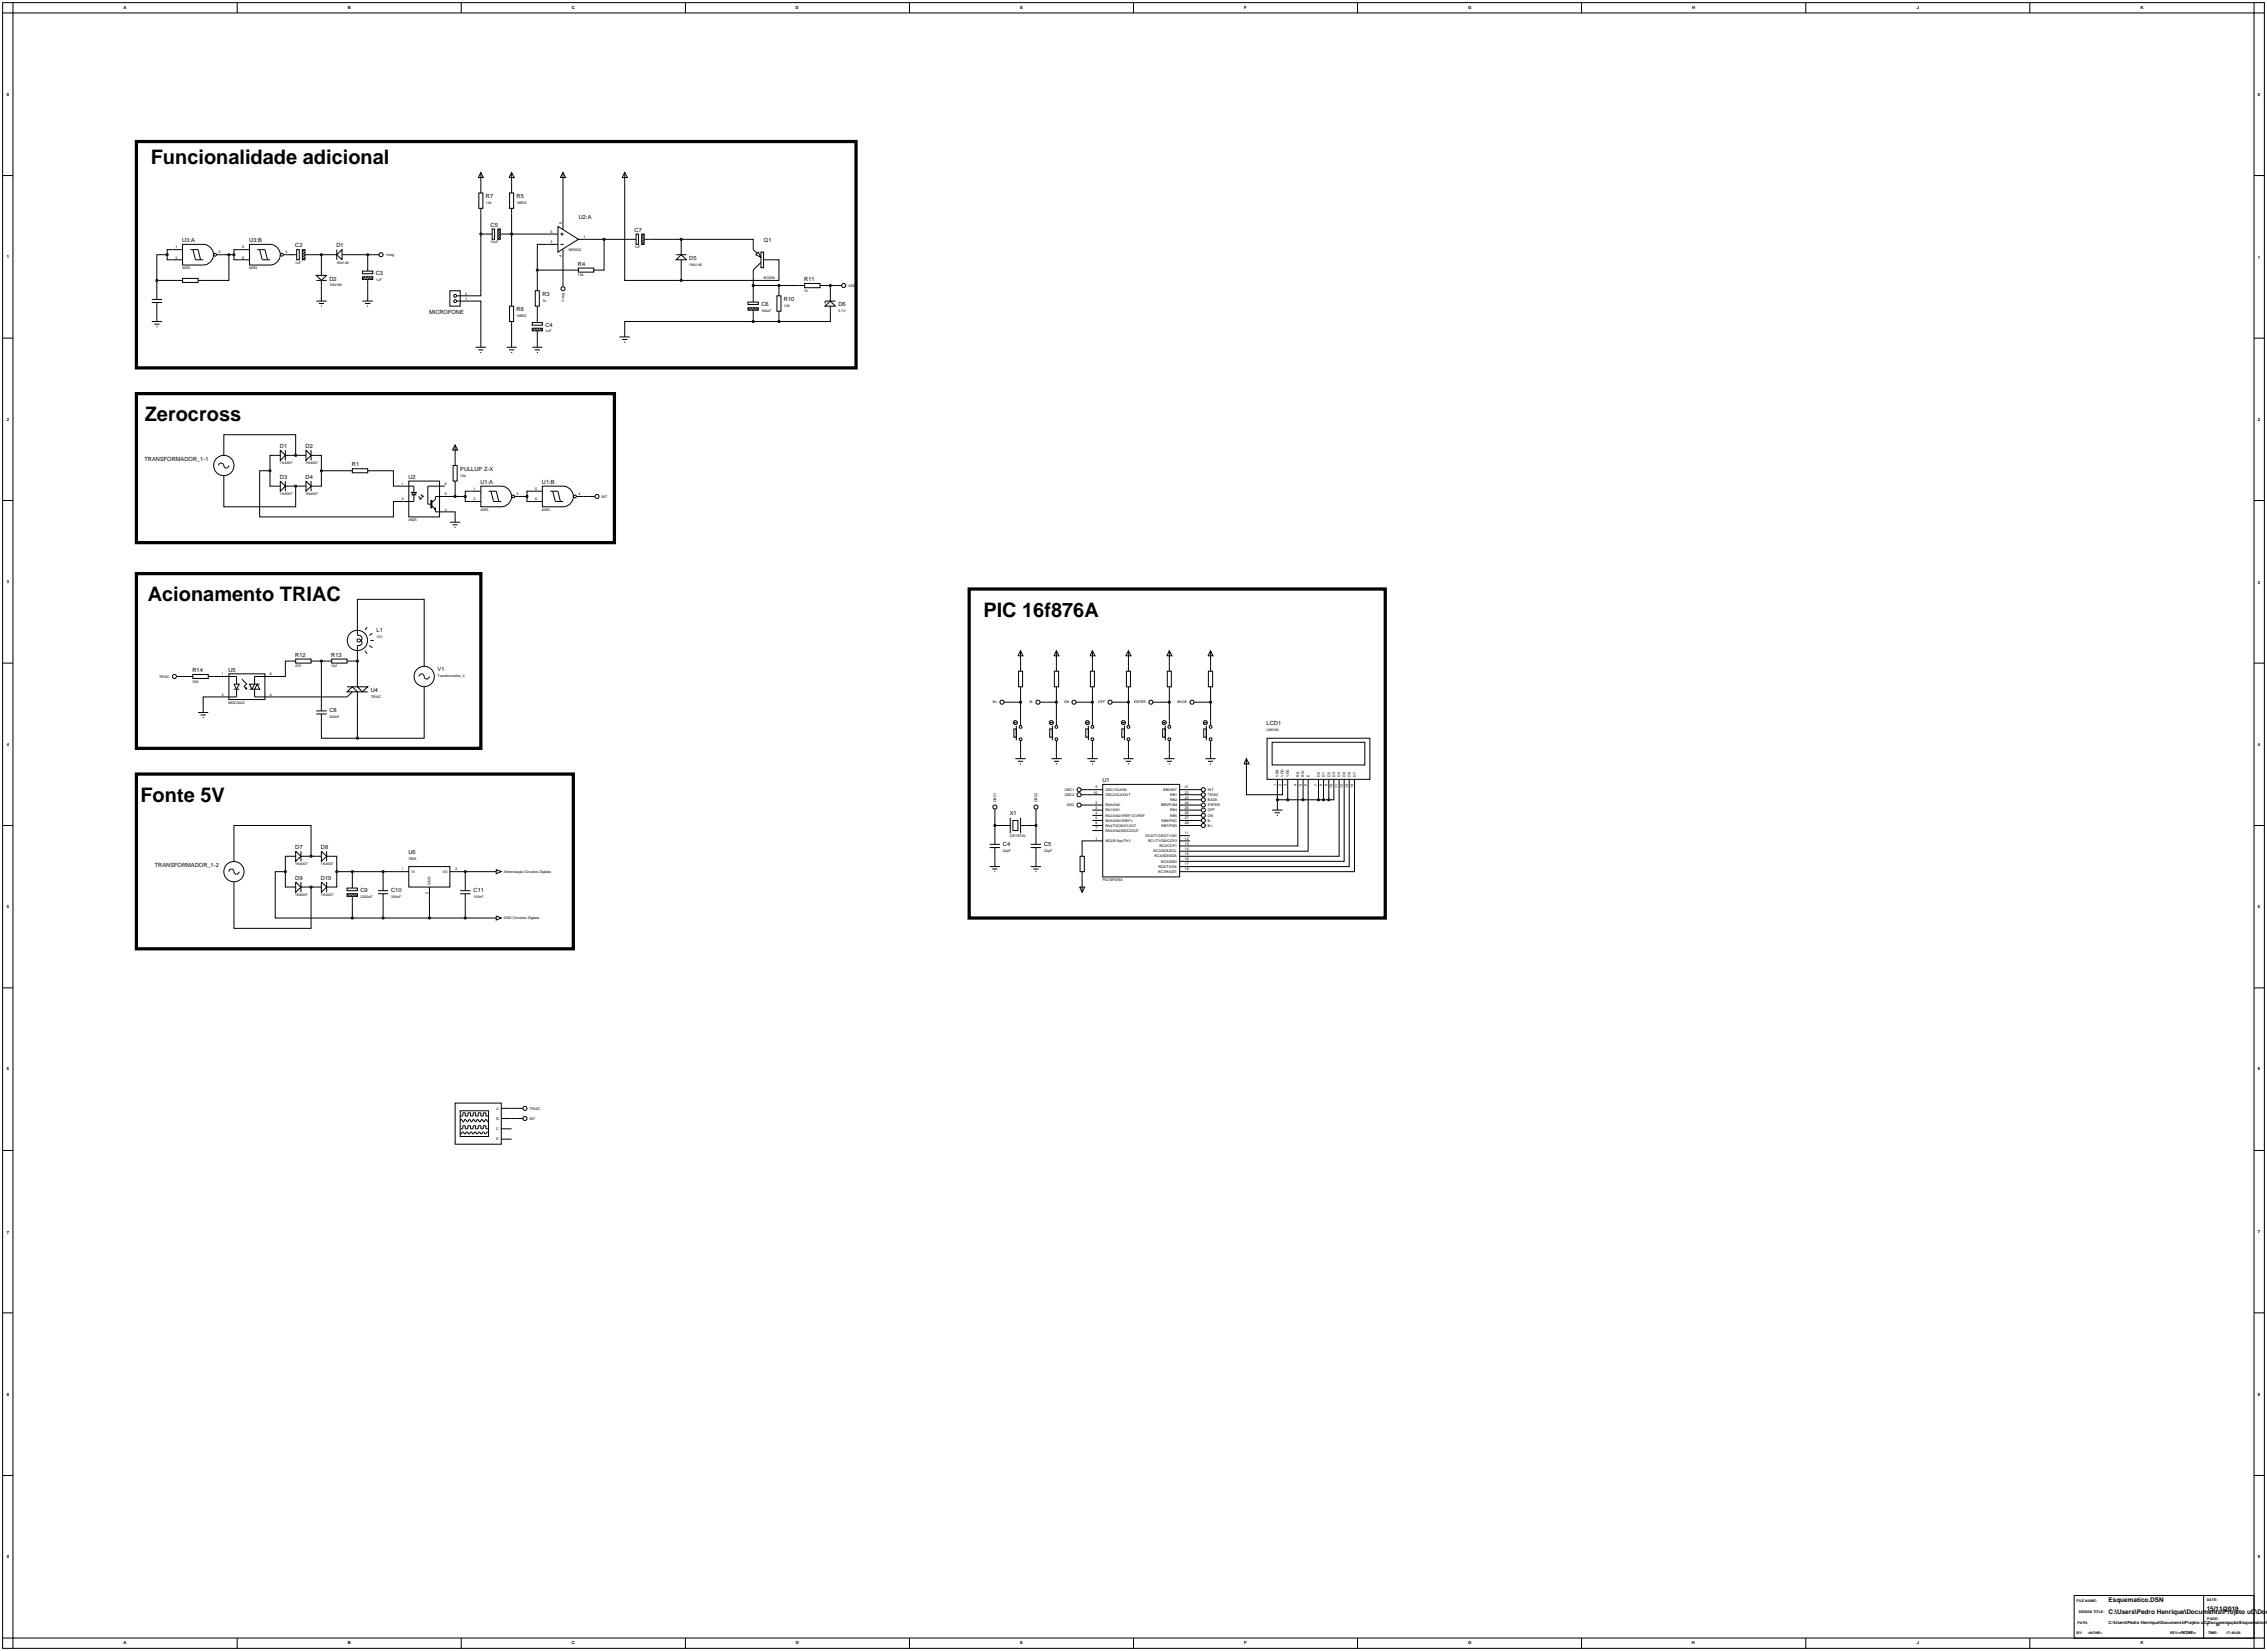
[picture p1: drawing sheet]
<svg xmlns="http://www.w3.org/2000/svg" width="1120mm" height="815mm" viewBox="0 0 1120 815" stroke-linecap="round" stroke-linejoin="round" font-family="sans-serif">
<defs><g id="words">
<g font-size="9.9">
<text x="74" y="81">Funcionalidade adicional</text>
<text x="71" y="208">Zerocross</text>
<text x="73" y="297">Acionamento TRIAC</text>
<text x="486" y="305">PIC 16f876A</text>
<text x="69" y="396">Fonte 5V</text>
</g>
<g font-size="3.2">
<text x="1042" y="791">Esquematico.DSN</text>
<text x="1042" y="797">C:\Users\Pedro Henrique\Documents\Projeto uC\Doc</text>
<text x="1090" y="795">15/11/2019</text>
</g>
<g font-size="2.8">
<text x="240" y="98">R7</text>
<text x="255" y="98">R5</text>
<text x="242" y="112">C5</text>
<text x="286" y="108">U2:A</text>
<text x="90" y="120">U3:A</text>
<text x="123" y="120">U3:B</text>
<text x="314" y="114">C7</text>
<text x="378" y="120">Q1</text>
<text x="146" y="122">C2</text>
<text x="166" y="122">D1</text>
<text x="286" y="131">R4</text>
<text x="341" y="128">D5</text>
<text x="186" y="136">C3</text>
<text x="163" y="139">D2</text>
<text x="397" y="139">R11</text>
<text x="268" y="146">R3</text>
<text x="387" y="149">R10</text>
<text x="212" y="155">MICROFONE</text>
<text x="255" y="154">R6</text>
<text x="376" y="151">C6</text>
<text x="414" y="151">D6</text>
<text x="270" y="161">C4</text>
<text x="138" y="221">D1</text>
<text x="151" y="221">D2</text>
<text x="71" y="227">TRANSFORMADOR_1-1</text>
<text x="174" y="230">R1</text>
<text x="227" y="232">PULLUP Z-X</text>
<text x="138" y="236">D3</text>
<text x="151" y="236">D4</text>
<text x="202" y="236">U2</text>
<text x="237" y="239">U1:A</text>
<text x="268" y="239">U1:B</text>
<text x="186" y="312">L1</text>
<text x="146" y="324">R12</text>
<text x="164" y="324">R13</text>
<text x="95" y="332">R14</text>
<text x="113" y="332">U5</text>
<text x="216" y="332">V1</text>
<text x="183" y="342">U4</text>
<text x="163" y="352">C8</text>
<text x="626" y="358">LCD1</text>
<text x="545" y="386">U1</text>
<text x="499" y="403">X1</text>
<text x="146" y="419">D7</text>
<text x="159" y="419">D8</text>
<text x="496" y="418">C4</text>
<text x="516" y="418">C5</text>
<text x="202" y="422">U6</text>
<text x="76" y="428">TRANSFORMADOR_1-2</text>
<text x="146" y="434">D9</text>
<text x="159" y="434">D10</text>
<text x="178" y="441">C9</text>
<text x="193" y="441">C10</text>
<text x="234" y="441">C11</text>
</g>
<g font-size="2.1">
<text x="61" y="5">A</text>
<text x="172" y="5">B</text>
<text x="283" y="5">C</text>
<text x="393" y="5">D</text>
<text x="504" y="5">E</text>
<text x="615" y="5">F</text>
<text x="725" y="5">G</text>
<text x="836" y="5">H</text>
<text x="947" y="5">J</text>
<text x="1058" y="5">K</text>
<text x="3" y="47">0</text>
<text x="1116" y="47">0</text>
<text x="3" y="127">1</text>
<text x="1116" y="128">1</text>
<text x="3" y="208">2</text>
<text x="1116" y="208">2</text>
<text x="3" y="288">3</text>
<text x="1116" y="288">3</text>
<text x="3" y="368">4</text>
<text x="1116" y="369">4</text>
<text x="3" y="448">5</text>
<text x="1116" y="448">5</text>
<text x="3" y="529">6</text>
<text x="1116" y="529">6</text>
<text x="3" y="609">7</text>
<text x="1116" y="609">7</text>
<text x="3" y="689">8</text>
<text x="1116" y="689">8</text>
<text x="3" y="769">9</text>
<text x="1116" y="769">9</text>
<text x="1042" y="802">C:\Users\Pedro Henrique\Documents\Projeto uC\Documentação\Esquemático\E</text>
<text x="1090" y="803">1</text>
<text x="1095" y="803">of</text>
<text x="1101" y="803">1</text>
<text x="1077" y="807">&lt;NONE&gt;</text>
<text x="61" y="812">A</text>
<text x="172" y="812">B</text>
<text x="283" y="812">C</text>
<text x="393" y="812">D</text>
<text x="504" y="812">E</text>
<text x="615" y="812">F</text>
<text x="725" y="812">G</text>
<text x="836" y="812">H</text>
<text x="947" y="812">J</text>
<text x="1058" y="812">K</text>
</g>
<g font-size="1.8">
<text x="240" y="101">10k</text>
<text x="255" y="101">1MEG</text>
<text x="278" y="111" transform="rotate(-90 278 111)">8</text>
<text x="272" y="115">3</text>
<text x="288" y="118">1</text>
<text x="87" y="123">1</text>
<text x="108" y="125">3</text>
<text x="120" y="123">5</text>
<text x="141" y="125">4</text>
<text x="242" y="120">10uF</text>
<text x="272" y="120">2</text>
<text x="281" y="124">NE5532</text>
<text x="314" y="123">1uF</text>
<text x="87" y="128">2</text>
<text x="120" y="128">6</text>
<text x="146" y="130">1uF</text>
<text x="166" y="130">1N4148</text>
<text x="191" y="126">Vneg</text>
<text x="278" y="127" transform="rotate(-90 278 127)">4</text>
<text x="341" y="131">1N4148</text>
<text x="90" y="133">4093</text>
<text x="123" y="133">4093</text>
<text x="286" y="136">10k</text>
<text x="378" y="138">BC558</text>
<text x="163" y="141">1N4148</text>
<text x="186" y="139">1uF</text>
<text x="419" y="142">ADC</text>
<text x="230" y="148">1</text>
<text x="230" y="145">2</text>
<text x="268" y="149">1k</text>
<text x="279" y="149" transform="rotate(-90 279 149)">Vneg</text>
<text x="397" y="144">1k</text>
<text x="376" y="154">100uF</text>
<text x="387" y="151">100</text>
<text x="414" y="154">5,1V</text>
<text x="255" y="157">1MEG</text>
<text x="270" y="164">1uF</text>
<text x="138" y="229">1N4007</text>
<text x="151" y="229">1N4007</text>
<text x="198" y="239">1</text>
<text x="220" y="239">6</text>
<text x="227" y="235">10k</text>
<text x="138" y="245">1N4007</text>
<text x="151" y="245">1N4007</text>
<text x="220" y="245">5</text>
<text x="234" y="242">1</text>
<text x="255" y="245">3</text>
<text x="265" y="242">5</text>
<text x="286" y="245">4</text>
<text x="297" y="246">INT</text>
<text x="198" y="247">2</text>
<text x="234" y="247">2</text>
<text x="265" y="247">6</text>
<text x="202" y="257">4N25</text>
<text x="220" y="252">4</text>
<text x="237" y="252">4093</text>
<text x="268" y="252">4093</text>
<text x="186" y="315">12V</text>
<text x="146" y="329">470</text>
<text x="164" y="329">1k2</text>
<text x="79" y="335">TRIAC</text>
<text x="110" y="333">1</text>
<text x="133" y="333">6</text>
<text x="216" y="334">Transformador_2</text>
<text x="95" y="337">330</text>
<text x="110" y="344">2</text>
<text x="113" y="347">MOC3023</text>
<text x="133" y="344">4</text>
<text x="183" y="345">TRIAC</text>
<text x="491" y="347">B+</text>
<text x="509" y="347">B-</text>
<text x="526" y="347">ON</text>
<text x="543" y="347">OFF</text>
<text x="560" y="347">ENTER</text>
<text x="582" y="347">BACK</text>
<text x="163" y="355">200nF</text>
<text x="626" y="361">LM016L</text>
<text x="632" y="384" transform="rotate(-90 632 384)">VSS</text>
<text x="634" y="384" transform="rotate(-90 634 384)">VDD</text>
<text x="637" y="384" transform="rotate(-90 637 384)">VEE</text>
<text x="642" y="384" transform="rotate(-90 642 384)">RS</text>
<text x="644" y="384" transform="rotate(-90 644 384)">RW</text>
<text x="647" y="384" transform="rotate(-90 647 384)">E</text>
<text x="652" y="384" transform="rotate(-90 652 384)">D0</text>
<text x="655" y="384" transform="rotate(-90 655 384)">D1</text>
<text x="657" y="384" transform="rotate(-90 657 384)">D2</text>
<text x="660" y="384" transform="rotate(-90 660 384)">D3</text>
<text x="662" y="384" transform="rotate(-90 662 384)">D4</text>
<text x="665" y="384" transform="rotate(-90 665 384)">D5</text>
<text x="667" y="384" transform="rotate(-90 667 384)">D6</text>
<text x="670" y="384" transform="rotate(-90 670 384)">D7</text>
<text x="541" y="389">9</text>
<text x="586" y="389">21</text>
<text x="631" y="388" transform="rotate(-90 631 388)">1</text>
<text x="633" y="388" transform="rotate(-90 633 388)">2</text>
<text x="636" y="388" transform="rotate(-90 636 388)">3</text>
<text x="641" y="388" transform="rotate(-90 641 388)">4</text>
<text x="643" y="388" transform="rotate(-90 643 388)">5</text>
<text x="646" y="388" transform="rotate(-90 646 388)">6</text>
<text x="651" y="388" transform="rotate(-90 651 388)">7</text>
<text x="653" y="388" transform="rotate(-90 653 388)">8</text>
<text x="656" y="388" transform="rotate(-90 656 388)">9</text>
<text x="658" y="389" transform="rotate(-90 658 389)">10</text>
<text x="661" y="389" transform="rotate(-90 661 389)">11</text>
<text x="664" y="389" transform="rotate(-90 664 389)">12</text>
<text x="666" y="389" transform="rotate(-90 666 389)">13</text>
<text x="669" y="389" transform="rotate(-90 669 389)">14</text>
<text x="526" y="391">OSC1</text>
<text x="526" y="393">OSC2</text>
<text x="540" y="392">10</text>
<text x="546" y="391">OSC1/CLKIN</text>
<text x="546" y="393">OSC2/CLKOUT</text>
<text x="575" y="391">RB0/INT</text>
<text x="578" y="396">RB2</text>
<text x="578" y="393">RB1</text>
<text x="586" y="394">23</text>
<text x="586" y="392">22</text>
<text x="597" y="396">BACK</text>
<text x="597" y="391">INT</text>
<text x="597" y="393">TRIAC</text>
<text x="492" y="396" transform="rotate(-90 492 396)">OSC1</text>
<text x="513" y="396" transform="rotate(-90 513 396)">OSC2</text>
<text x="527" y="398">ADC</text>
<text x="541" y="397">2</text>
<text x="541" y="399">3</text>
<text x="546" y="398">RA0/AN0</text>
<text x="546" y="401">RA1/AN1</text>
<text x="574" y="398">RB3/PGM</text>
<text x="578" y="401">RB4</text>
<text x="586" y="399">25</text>
<text x="586" y="397">24</text>
<text x="597" y="398">ENTER</text>
<text x="597" y="401">OFF</text>
<text x="541" y="402">4</text>
<text x="541" y="407">6</text>
<text x="541" y="405">5</text>
<text x="546" y="403">RA2/AN2/VREF-/CVREF</text>
<text x="546" y="406">RA3/AN3/VREF+</text>
<text x="574" y="406">RB6/PGC</text>
<text x="578" y="403">RB5</text>
<text x="586" y="407">28</text>
<text x="586" y="405">27</text>
<text x="586" y="402">26</text>
<text x="597" y="403">ON</text>
<text x="597" y="406">B-</text>
<text x="499" y="413">CRYSTAL</text>
<text x="541" y="410">7</text>
<text x="546" y="408">RA4/T0CKI/C1OUT</text>
<text x="546" y="411">RA5/AN4/SS/C2OUT</text>
<text x="566" y="413">RC0/T1OSO/T1CKI</text>
<text x="574" y="408">RB7/PGD</text>
<text x="586" y="412">11</text>
<text x="597" y="408">B+</text>
<text x="541" y="415">1</text>
<text x="546" y="416">MCLR/Vpp/THV</text>
<text x="567" y="416">RC1/T1OSI/CCP2</text>
<text x="573" y="418">RC2/CCP1</text>
<text x="586" y="415">12</text>
<text x="586" y="417">13</text>
<text x="586" y="420">14</text>
<text x="202" y="424">7805</text>
<text x="496" y="421">22pF</text>
<text x="516" y="421">22pF</text>
<text x="570" y="421">RC3/SCK/SCL</text>
<text x="570" y="423">RC4/SDI/SDA</text>
<text x="574" y="426">RC5/SDO</text>
<text x="586" y="425">16</text>
<text x="586" y="422">15</text>
<text x="146" y="427">1N4007</text>
<text x="159" y="427">1N4007</text>
<text x="198" y="430">1</text>
<text x="203" y="431">VI</text>
<text x="219" y="431">VO</text>
<text x="225" y="430">3</text>
<text x="249" y="431">Alimentação Circuitos Digitais</text>
<text x="572" y="431">RC7/RX/DT</text>
<text x="572" y="429">RC6/TX/CK</text>
<text x="586" y="430">18</text>
<text x="586" y="427">17</text>
<text x="213" y="437" transform="rotate(-90 213 437)">GND</text>
<text x="545" y="435">PIC16F876A</text>
<text x="146" y="443">1N4007</text>
<text x="159" y="443">1N4007</text>
<text x="178" y="443">2200uF</text>
<text x="193" y="443">330nF</text>
<text x="212" y="442" transform="rotate(-90 212 442)">2</text>
<text x="234" y="443">100nF</text>
<text x="249" y="454">GND Circuitos Digitais</text>
<text x="245" y="548">A</text>
<text x="262" y="548">TRIAC</text>
<text x="245" y="553">B</text>
<text x="262" y="553">INT</text>
<text x="245" y="558">C</text>
<text x="245" y="563">D</text>
<text x="1026" y="791">FILE NAME:</text>
<text x="1090" y="791">DATE:</text>
<text x="1027" y="797">DESIGN TITLE:</text>
<text x="1027" y="802">PATH:</text>
<text x="1091" y="800">PAGE:</text>
<text x="1026" y="807">BY:</text>
<text x="1032" y="807">&lt;NONE&gt;</text>
<text x="1072" y="807">REV:</text>
<text x="1091" y="807">TIME:</text>
<text x="1100" y="807">17:49:20</text>
</g>
</g></defs>
<g fill="none" stroke="#000" stroke-width=".5">
<path d="M1 1h1118v813h-1118zM6 6h1108v803h-1108zM6 1v5h-5M117 1v5M228 1v5M339 1v5M449 1v5M560 1v5M671 1v5M782 1v5M892 1v5M1003 1v5"/>
<path d="M1114 1v5h5M1 87h5M1114 87h5M1 167h5M1114 167h5M1 247h5M1114 247h5M1 327h5M1114 327h5M1 408h5M1114 408h5M1 488h5"/>
<path d="M1114 488h5M1 568h5M1114 568h5M1 648h5M1114 648h5M1 729h5M1114 729h5M1 809h5v5M117 809v5M228 809v5M339 809v5M449 809v5"/>
<path d="M560 809v5M671 809v5M782 809v5M892 809v5M1003 809v5M1119 809h-5v5"/>
</g>
<g fill="none" stroke="#000" stroke-width=".49">
<path d="M238 90v3M253 90v3M278 90v18M309 90v48h28M238 116v30h-6M238 106v10M238 116h2M250 116h21M253 106v43M291 118h20M299 118v15h-3M321 118h16"/>
<path d="M337 118h35v3M337 118v5M77 138v6M77 138h11M83 126v2h2M83 126h-6v12M85 123h-2v3M111 126h5M113 126v12h-13M116 126v2h2M118 123h-2v3M154 126h10"/>
<path d="M159 126v7M172 126h12M182 126v5M265 133v8M265 133h18M271 121h-6v12M278 128v10M337 131v7M372 136v10M380 128h5v10h-48M77 154v2M159 141v5"/>
<path d="M182 141v5M232 149h6v20M265 154v2M372 159h-63v5M372 156v3M372 141h23M372 159h13M385 141v3M385 156v3M408 141h5M410 154v5h-25M410 141v5"/>
<path d="M253 161v8M265 166v3M225 220l1 2h-2zM225 220v10M108 230a1.5 1.5 0 0 1 2-1 1.5 1.5 0 0 1 1 2 1.3 1.3 0 0 0 1 0 1.3 1.3 0 0 0 1-1M111 225v-10h35v10M111 235v15h35v-10M133 233v7h3M133 233h-5v22h66v-7h6M136 225h-3v8M144 225h5M156 225h3v8"/>
<path d="M159 233v7h-3M159 233h15M174 232h8v2h-8zM182 233h12v7h6M224 230h2v8h-2zM225 238v7M144 240h5M220 253h5v5M220 245h10M222 258h5M224 259h2M230 245v3h8"/>
<path d="M238 243h-8v2M238 240h10a5 5 0 0 1 5 5 5 5 0 0 1-5 5h-10zM241 243h4l1 5M243 243l1 5h4M254 245h6M260 245v3h8M268 243h-8v2M268 240h10a5 5 0 0 1 5 5 5 5 0 0 1-5 5h-10zM272 243h4l1 5M273 243l1 5h4M285 245h6M225 260h.1"/>
<path d="M177 309v-13h33v31M90 334h3M105 334h3M144 327h-3v7h-5M156 327h5M159 327v20M174 327h3M177 324v10M504 327v2M522 327v2M540 327v2M558 327v2"/>
<path d="M578 327v2M598 327v2M108 344h-8v5M136 344h33M159 357v8h18M177 347v18M210 342v23h-33M499 347h5M504 342v14M517 347h5M522 342v14M535 347h5"/>
<path d="M540 342v14M553 347h5M558 342v14M573 347h5M578 342v14M593 347h5M598 342v14M504 368v4M522 368v4M540 368v4M558 368v4M578 368v4"/>
<path d="M598 368v4M616 380v12h18v-2M537 390h3M537 392h3M537 398h3M588 390h2M588 392h2M588 395h2M588 398h2M631 395h26M631 390v8M636 390v5"/>
<path d="M641 390v28h-53M644 390v5M646 390v30h-58M652 390v5M654 390v5M657 390v5M659 390v5h-2M662 390v33h-74M664 390v35h-76M667 390v38h-79M669 390v41h-81M492 403v10"/>
<path d="M492 408h5M507 408h5M512 403v10M540 415h-5v5M588 408h2M588 400h2M588 403h2M588 405h2M116 423v-15h38v15M116 438v21h38v-21M141 431v7h3M141 431h-5v22h38"/>
<path d="M144 423h-3v8M151 423h5M151 438h5M164 423h2v8M166 431v7h-2M166 431h31M174 431v5M189 431v5M227 431h16M230 431v5M492 423v2M512 423v2"/>
<path d="M535 433v3M174 446v7M174 453h69M189 446v7M212 443v10M230 446v7M253 552h2M253 547h2M1025 788h89v21h-89zM1089 788v21"/>
<circle cx="111" cy="230" r="5"/>
<circle cx="254" cy="245" r=".7"/>
<circle cx="284" cy="245" r=".7"/>
</g>
<path d="M260 245h1zM261 245l-1 1zM260 245v1z" fill="#004000" stroke="#000" stroke-width=".49"/>
<path d="M260 245h1l-1 1z" fill="#004000"/>
<g fill="none" stroke="#000" stroke-width=".49">
<path d="M136 225h2M138 222l3 3-3 2zM138 238l3 2-3 3zM141 222v5M141 238v5M141 225h3M149 225h2M151 222l3 3-3 2zM151 238l3 2-3 3zM154 225h2M154 222v5M154 238v5"/>
<path d="M136 240h2M141 240h3M149 240h2M154 240h2"/>
</g>
<g fill="#004000" stroke="#000" stroke-width=".49">
<path d="M146 225v-1zM146 224l1 1zM147 225h-1z"/>
<path d="M146 240h1zM147 240l-1 1zM146 240v1z"/>
<path d="M158 232h1zM159 232v1zM158 233h1z"/>
</g>
<g fill="#004000">
<path d="M146 225v-1l1 1h-1z"/>
<path d="M146 240h1l-1 1z"/>
<path d="M158 233l1-1v1z"/>
</g>
<g fill="none" stroke="#000" stroke-width=".49">
<path d="M202 238h15v17h-15zM200 240h4v3M203 243h3l-2 1zM203 244h3M204 244v4h-4M207 245l1 1M207 246h1M208 244l1 1M208 246h.1M208 245h1M209 245h.1M213 247v4z"/>
<path d="M213 250l2 1h-1h1v2h5M220 245h-5v1l-2 2M220 240h-9v9h2"/>
</g>
<path d="M133 232l1 1zM134 233h-1z" fill="#004000" stroke="#000" stroke-width=".49"/>
<path d="M133 233v-1l1 1h-1z" fill="#004000"/>
<g fill="none" stroke="#000" stroke-width=".49">
<path d="M492 400v3M512 400v3M534 390h3M534 392h3M489 419h5M489 417h5M492 413v4M492 419v4M497 408h2M499 404v8M500 405h3v5h-3zM504 404v8"/>
<path d="M504 408h3M509 419h5M509 417h5M512 413v4M512 419v4M489 428h5M490 429h3M491 431h1M492 425v3M509 428h5M511 429h2M512 431h.1"/>
<path d="M512 425v3"/>
<circle cx="492" cy="399" r="1"/>
<circle cx="512" cy="399" r="1"/>
<circle cx="533" cy="392" r="1"/>
<circle cx="533" cy="390" r="1"/>
</g>
<g fill="#004000" stroke="#000" stroke-width=".49">
<path d="M511 407h1zM512 407v1zM511 408h1z"/>
<path d="M491 407h1zM492 407v1zM491 408h1z"/>
</g>
<g fill="#004000">
<path d="M511 408l1-1v1z"/>
<path d="M491 408l1-1v1z"/>
</g>
<g fill="none" stroke="#000" stroke-width=".49">
<path d="M291 245h3M616 375l1 2h-2zM616 375v5M626 365h51v20h-51zM629 367h45v11h-45zM540 398h5M540 390h5M540 392h5M545 387h38v46h-38zM583 398h5M583 390h5M583 392h5"/>
<path d="M583 395h5M631 385v5M631 398v2M634 385v5M636 385v5M641 385v5M644 385v5M646 385v5M652 385v5M654 385v5M657 385v5M659 385v5"/>
<path d="M662 385v5M664 385v5M667 385v5M669 385v5M540 400h5M540 403h5M540 408h5M540 410h5M540 415h5M540 405h5M583 400h5M583 403h5"/>
<path d="M583 408h5M583 415h5M583 418h5M583 405h5M583 413h5M629 400h5M630 401h2M631 403h.1M533 438h3l-1 3zM535 436v5M583 420h5M583 431h5"/>
<path d="M583 428h5M583 425h5M583 423h5"/>
<circle cx="295" cy="245" r="1"/>
</g>
<g fill="#004000" stroke="#000" stroke-width=".49">
<path d="M636 395h1zM637 395h-1z"/>
<path d="M651 395h1zM651 395h1z"/>
<path d="M654 395h1zM654 395h1z"/>
<path d="M656 395h1zM656 395h1z"/>
<path d="M631 395h1zM631 395h1z"/>
</g>
<g fill="#004000">
<path d="M636 395h1h-1z"/>
<path d="M651 395h1z"/>
<path d="M654 395h1h-1z"/>
<path d="M656 395h1z"/>
<path d="M631 395h1h-1z"/>
</g>
<g fill="none" stroke="#000" stroke-width=".49">
<path d="M590 395h4M590 398h4M590 390h4M590 392h4M590 400h4M590 403h4M590 405h4M590 408h4"/>
<circle cx="595" cy="393" r="1"/>
<circle cx="595" cy="390" r="1"/>
<circle cx="595" cy="395" r="1"/>
<circle cx="595" cy="398" r="1"/>
<circle cx="595" cy="405" r="1"/>
<circle cx="595" cy="400" r="1"/>
<circle cx="595" cy="403" r="1"/>
<circle cx="595" cy="408" r="1"/>
</g>
<path d="M644 395h-1zM643 395h1z" fill="#004000" stroke="#000" stroke-width=".49"/>
<path d="M643 395h1z" fill="#004000"/>
<g fill="none" stroke="#000" stroke-width=".49">
<path d="M503 332h2v7h-2zM504 321l1 3h-2zM504 321v6M504 329v3M504 339v3M496 347h3M501 360h1v4h-1zM501 357h1M502 357h-1M502 357h.1M502 358v8M504 356v2"/>
<path d="M504 366v2"/>
<circle cx="495" cy="347" r="1"/>
<circle cx="502" cy="357" r="1"/>
<circle cx="504" cy="359" r=".7"/>
<circle cx="504" cy="365" r=".7"/>
</g>
<path d="M504 347v-1zM504 346l1 1zM505 347h-1z" fill="#004000" stroke="#000" stroke-width=".49"/>
<path d="M504 347v-1l1 1h-1z" fill="#004000"/>
<g fill="none" stroke="#000" stroke-width=".49">
<path d="M521 332h2v7h-2zM522 321l1 3h-2zM522 321v6M522 329v3M522 339v3M514 347h3M519 360h1v4h-1zM519 357h1M519 357h.1M520 357h.1M520 358v8M522 356v2"/>
<path d="M502 375h5M503 376h2M504 377h1M504 372v3M522 366v2"/>
<circle cx="513" cy="347" r="1"/>
<circle cx="520" cy="357" r="1"/>
<circle cx="522" cy="359" r=".7"/>
<circle cx="522" cy="365" r=".7"/>
</g>
<path d="M522 346v1zM522 346v1z" fill="#004000" stroke="#000" stroke-width=".49"/>
<path d="M522 346v1z" fill="#004000"/>
<g fill="none" stroke="#000" stroke-width=".49">
<path d="M539 332h2v7h-2zM540 321l1 3h-2zM540 321v6M540 329v3M540 339v3M532 347h3M536 360h2v4h-2zM537 357h1M537 357h.1M538 358v8M538 357h-1M540 356v2"/>
<path d="M519 375h6M521 376h2M522 377h.1M522 372v3M540 366v2"/>
<circle cx="531" cy="347" r="1"/>
<circle cx="537" cy="357" r="1"/>
<circle cx="540" cy="359" r=".7"/>
<circle cx="540" cy="365" r=".7"/>
</g>
<path d="M539 347l1-1zM540 346v1zM539 347h1z" fill="#004000" stroke="#000" stroke-width=".49"/>
<path d="M539 347l1-1v1z" fill="#004000"/>
<g fill="none" stroke="#000" stroke-width=".49">
<path d="M557 332h2v7h-2zM558 321l1 3h-3zM558 321v6M558 329v3M558 339v3M550 347h3M554 360h2v4h-2zM555 357h1M555 357h.1M556 358v8M556 357h-1M558 356v2"/>
<path d="M537 375h5M539 376h2M540 377h.1M540 372v3M558 366v2"/>
<circle cx="548" cy="347" r="1"/>
<circle cx="555" cy="357" r="1"/>
<circle cx="558" cy="359" r=".7"/>
<circle cx="558" cy="365" r=".7"/>
</g>
<path d="M557 346v1zM558 346v1zM557 347h1z" fill="#004000" stroke="#000" stroke-width=".49"/>
<path d="M558 346v1h-1z" fill="#004000"/>
<g fill="none" stroke="#000" stroke-width=".49">
<path d="M577 332h2v7h-2zM578 321l1 3h-2zM578 321v6M578 329v3M578 339v3M570 347h3M575 360h1v4h-1zM575 357h1M575 357h.1M576 357h.1M576 358v8M578 356v2"/>
<path d="M555 375h5M556 376h3M557 377h1M558 372v3M578 366v2"/>
<circle cx="569" cy="347" r="1"/>
<circle cx="575" cy="357" r="1"/>
<circle cx="578" cy="359" r=".7"/>
<circle cx="578" cy="365" r=".7"/>
</g>
<path d="M578 346l-1 1zM578 346v1zM577 347h1z" fill="#004000" stroke="#000" stroke-width=".49"/>
<path d="M578 346v1h-1z" fill="#004000"/>
<g fill="none" stroke="#000" stroke-width=".49">
<path d="M597 332h2v7h-2zM598 321l1 3h-2zM598 321v6M598 329v3M598 339v3M590 347h3M595 360h1v4h-1zM595 357h1M595 357h.1M596 357h.1M596 358v8M598 356v2"/>
<path d="M575 375h5M577 376h2M578 377h.1M578 372v3M598 366v2"/>
<circle cx="589" cy="347" r="1"/>
<circle cx="596" cy="357" r="1"/>
<circle cx="598" cy="359" r=".7"/>
<circle cx="598" cy="365" r=".7"/>
</g>
<path d="M598 347v-1zM598 346l1 1zM599 347h-1z" fill="#004000" stroke="#000" stroke-width=".49"/>
<path d="M598 347v-1l1 1h-1z" fill="#004000"/>
<g fill="none" stroke="#000" stroke-width=".49">
<path d="M144 126h3M147 123h1v5h-1zM149 123h2v5h-2zM151 123l-2 1M151 124l-2 2M151 127l-2 1M154 126h-3l-2 1M156 136h5l-2 2zM156 138h5M159 133v3M159 138v3M164 126h2"/>
<path d="M166 126l3-3v5zM166 123v5M169 126h3M179 134h5v1h-5zM179 137h5v1h-5zM180 137l-1 1M182 131v3M182 137l-2 1M183 137l-1 1v3M184 137l-1 1M596 375h5M597 376h2"/>
<path d="M598 377h.1M598 372v3M534 423h2v8h-2zM535 420v3M535 431v2M225 545h23v20h-23zM227 549h14v12h-14zM227 559l1 1a.9 .9 0 0 1 1-1 .9 .9 0 0 1 1 1 .8 .8 0 0 1 1-1 .8 .8 0 0 1 0 1h1a.9 .9 0 0 1 1-1 .9 .9 0 0 1 1 1 .9 .9 0 0 1 1-1 .9 .9 0 0 1 1 1 .8 .8 0 0 1 1-1 .8 .8 0 0 1 1 1 .8 .8 0 0 1 1-1 .8 .8 0 0 1 1 1 .7 .7 0 0 1 1-1M227 551h2v-1h1v1h1v-1h1v1h2v-1h1v1h1v-1h2v1h1v-1h1v1h1M227 558h2v-2h1v2h1v-2h1v2h2v-2h1v2h1v-2h2v2h1v-2h1v2h1M227 553h1l1 1 1-1 1 1 1-1 1 1 1-1 1 1 1-1 1 1 1-1 1 1 1-1 1 1M248 558h5"/>
<path d="M248 547h5M248 552h5M255 547h3M255 552h3M248 563h5"/>
<circle cx="259" cy="552" r="1"/>
<circle cx="259" cy="547" r="1"/>
</g>
<path d="M158 126l1-1zM159 125v1zM158 126h1z" fill="#004000" stroke="#000" stroke-width=".49"/>
<path d="M158 126l1-1v1z" fill="#004000"/>
<g fill="none" stroke="#000" stroke-width=".49">
<path d="M278 85l1 3h-2zM278 85v5M271 116h5M276 112l10 6-10 6zM277 116h2M278 115v1M278 108v5M286 118h5M271 121h5M277 121h2M278 123v5M283 133h3"/>
<path d="M286 132h7v2h-7zM293 133h3M156 149h5M158 150h2M159 151h.1M159 146v3M179 149h5M180 150h3M181 151h1M182 146v3M265 144h1v7h-1zM265 141v3"/>
<path d="M265 151v3"/>
</g>
<path d="M265 133h1zM265 134l1-1zM265 133v1z" fill="#004000" stroke="#000" stroke-width=".49"/>
<path d="M265 133h1l-1 1v-1z" fill="#004000"/>
<g fill="none" stroke="#000" stroke-width=".49">
<path d="M237 95h2v8h-2zM238 85l1 3h-3zM238 85v5M238 93v2M252 95h2v8h-2zM253 85l1 3h-3zM253 85v5M253 93v2M238 103v3M240 116h3M243 113h1v5h-1zM246 113h1v5h-1z"/>
<path d="M247 113l-1 1M247 114l-1 2M247 117l-1 1M250 116h-3l-1 1M253 103v3M222 144h5v7h-5zM226 149h6M226 146h6M252 151h2v8h-2zM253 149v2M253 159v2M263 159h5v2h-5z"/>
<path d="M265 156v3M235 172h5M236 173h3M237 174h1M238 169v3M250 172h5M251 173h3M253 174h.1M253 169v3M263 162h5v1h-5zM263 162l1 1M263 172h5"/>
<path d="M264 162l1 1v3M264 173h3M265 174h1M265 169v3M265 162l2 1M267 162l1 1"/>
<circle cx="225" cy="146" r=".7"/>
<circle cx="225" cy="149" r=".7"/>
</g>
<g fill="#004000" stroke="#000" stroke-width=".49">
<path d="M237 115h1zM238 115v1zM237 116h1z"/>
<path d="M253 115l-1 1zM253 115v1zM252 116h1z"/>
</g>
<g fill="#004000">
<path d="M237 116l1-1v1z"/>
<path d="M252 116l1-1v1z"/>
</g>
<g fill="none" stroke="#000" stroke-width=".49">
<path d="M184 126h3"/>
<circle cx="188" cy="126" r="1"/>
</g>
<path d="M181 125v1zM182 125v1zM181 126h1z" fill="#004000" stroke="#000" stroke-width=".49"/>
<path d="M182 125v1h-1z" fill="#004000"/>
<g fill="none" stroke="#000" stroke-width=".49">
<path d="M85 123h5M85 128h5M90 121h10a5 5 0 0 1 5 5 5 5 0 0 1-5 5h-10zM94 123h4l1 5M95 123l2 5h3M107 126h4M118 123h5M118 128h5M123 121h10a5 5 0 0 1 5 5 5 5 0 0 1-5 5h-10zM127 123h4l1 5M128 123l2 5h3M140 126h4"/>
<path d="M278 138v4M534 398h3"/>
<circle cx="106" cy="126" r=".7"/>
<circle cx="139" cy="126" r=".7"/>
<circle cx="278" cy="143" r="1"/>
<circle cx="533" cy="398" r="1"/>
</g>
<path d="M115 125v1zM116 125v1zM115 126h1z" fill="#004000" stroke="#000" stroke-width=".49"/>
<path d="M115 126l1-1v1z" fill="#004000"/>
<path d="M75 149h5M75 148h5M77 144v4M77 149v5" fill="none" stroke="#000" stroke-width=".49"/>
<path d="M82 126l1-1zM83 125v1zM82 126h1z" fill="#004000" stroke="#000" stroke-width=".49"/>
<path d="M82 126l1-1v1z" fill="#004000"/>
<path d="M88 138h2M90 138h8v2h-8zM98 138h2M75 159h5M77 156v3M76 160h3M77 161h1" fill="none" stroke="#000" stroke-width=".49"/>
<g fill="#004000" stroke="#000" stroke-width=".49">
<path d="M77 138h1zM78 138l-1 1zM77 138v1z"/>
<path d="M113 125v1zM113 125l1 1zM113 126h1z"/>
<path d="M230 245h-1zM230 245v1zM229 245l1 1z"/>
<path d="M224 245h1zM225 245v1zM224 245l1 1z"/>
</g>
<g fill="#004000">
<path d="M77 138h1l-1 1v-1z"/>
<path d="M113 125l1 1h-1z"/>
<path d="M230 245v1l-1-1z"/>
<path d="M224 245h1v1z"/>
</g>
<g fill="none" stroke="#000" stroke-width=".49">
<path d="M311 118h3M314 116h2v5h-2zM317 116h1v5h-1zM318 116l-1 1M318 117l-1 1M318 119l-1 2M321 118h-3l-1 1M372 121v2l2 2M375 124l1 3-3-1zM376 124h1v8h-1zM376 130l-4 3v3M377 128h3"/>
<path d="M370 149h5v1h-5zM370 152h5v1h-5zM370 152l1 1M371 152l1 1v3M372 146v3M372 152l1 1M373 152l2 1M384 146h2v8h-2zM385 144v2M385 154v2"/>
</g>
<path d="M372 158v1zM372 158l1 1zM373 159h-1z" fill="#004000" stroke="#000" stroke-width=".49"/>
<path d="M372 158l1 1h-1z" fill="#004000"/>
<path d="M398 140h7v2h-7zM395 141h3M405 141h3" fill="none" stroke="#000" stroke-width=".49"/>
<path d="M384 141h1zM384 141h1z" fill="#004000" stroke="#000" stroke-width=".49"/>
<path d="M384 141h1z" fill="#004000"/>
<path d="M334 128l3-2 2 2zM334 126h5M337 123v3M337 128v3" fill="none" stroke="#000" stroke-width=".49"/>
<g fill="#004000" stroke="#000" stroke-width=".49">
<path d="M336 118h1zM337 119v-1zM336 118l1 1z"/>
<path d="M372 141h1zM373 141h-1z"/>
</g>
<g fill="#004000">
<path d="M336 118h1v1z"/>
<path d="M372 141h1h-1z"/>
</g>
<path d="M408 151l2-2 3 2zM410 146v3M410 151v3M413 149h-5v1" fill="none" stroke="#000" stroke-width=".49"/>
<g fill="#004000" stroke="#000" stroke-width=".49">
<path d="M385 158l-1 1zM385 158v1zM384 159h1z"/>
<path d="M298 118h1zM299 119v-1zM298 118l1 1z"/>
</g>
<g fill="#004000">
<path d="M385 158v1h-1z"/>
<path d="M298 118h1v1z"/>
</g>
<path d="M309 85l1 3h-3zM309 85v5" fill="none" stroke="#000" stroke-width=".49"/>
<path d="M336 138h1zM337 138v1zM336 138l1 1z" fill="#004000" stroke="#000" stroke-width=".49"/>
<path d="M336 138h1v1z" fill="#004000"/>
<g fill="none" stroke="#000" stroke-width=".49">
<path d="M413 141h3M306 166h5M307 168h3M308 169h1M309 164v2"/>
<circle cx="417" cy="141" r="1"/>
</g>
<path d="M410 141h1zM411 141h-1z" fill="#004000" stroke="#000" stroke-width=".49"/>
<path d="M410 141h1h-1z" fill="#004000"/>
<g fill="none" stroke="#000" stroke-width=".49">
<path d="M108 334h9v4M113 333h18v13h-18zM116 338h2l-1 2zM119 335l3 3-1 1 1 1M121 340h1M121 339l1 1M123 338h3l-2 2zM127 338l1 2h-2zM136 334h-10v4h2M144 327h2M146 325h8v2h-8zM154 327h2"/>
<path d="M161 327h3M164 325h7v2h-7zM172 339h5M172 327h2M177 339h5l-3 3zM177 334v5M116 340h2M117 340v4h-9M123 340h3M126 340v4h10M156 353h5M156 351h5"/>
<path d="M159 347v4M159 353v4M172 342l2-3 3 3zM174 342l-2 2h-3M177 342h5M177 342v5"/>
</g>
<path d="M158 326h1zM159 326v1zM158 327h1z" fill="#004000" stroke="#000" stroke-width=".49"/>
<path d="M158 327l1-1v1z" fill="#004000"/>
<g fill="none" stroke="#000" stroke-width=".49">
<path d="M177 309v5a1.6 1.6 0 0 1 2 1 1.8 1.8 0 0 1-3 2 1.1 1.1 0 0 1 1-2 .9 .9 0 0 1 1 1 1.6 1.6 0 0 1 1 2 1.6 1.6 0 0 1-2 1v5M181 310l-1 1M183 319l1 1M183 316h2M184 313l-1 1M180 321l1 2"/>
<circle cx="177" cy="316" r="5"/>
</g>
<path d="M176 326v1zM177 326v1zM176 327h1z" fill="#004000" stroke="#000" stroke-width=".49"/>
<path d="M177 326v1h-1z" fill="#004000"/>
<g fill="none" stroke="#000" stroke-width=".49">
<path d="M87 334h3M93 334h2M95 333h8v2h-8zM103 334h2M207 334a1.4 1.4 0 0 1 2-1 1.4 1.4 0 0 1 1 2 1.3 1.3 0 0 0 1 0 1.3 1.3 0 0 0 1-1M210 327v2M210 339v3M98 352h5M99 353h3M100 354h1M100 349v3M113 431a1.4 1.4 0 0 1 2-2 1.4 1.4 0 0 1 1 2 1.3 1.3 0 0 0 1 1 1.3 1.3 0 0 0 1-1"/>
<path d="M116 423v2M116 436v2M144 423h2M144 438h2M146 420l3 3-3 2zM146 436l3 2-3 3zM149 420v5M149 436v5M149 423h2M149 438h2M156 423h3M156 438h3"/>
<path d="M159 420l2 3-2 2zM159 436l2 2-2 3zM161 423h3M161 420v5M161 436v5M161 438h3M197 431h5M202 428h20v10h-20zM212 438v5M222 431h5"/>
<circle cx="86" cy="334" r="1"/>
<circle cx="210" cy="334" r="5"/>
<circle cx="116" cy="431" r="5"/>
</g>
<path d="M67 70h356v112h-356zM67 194h237v74h-237zM67 283h171v87h-171zM479 291h205v162h-205z" fill="none" stroke="#000" stroke-width="1.6" stroke-linecap="butt"/>
<g fill="#004000" stroke="#000" stroke-width=".49">
<path d="M141 430v1z"/>
<path d="M153 422v1zM154 422v1zM153 423h1z"/>
<path d="M153 438h1zM154 438v1zM153 438l1 1z"/>
<path d="M166 430l1 1zM167 431h-1z"/>
</g>
<g fill="#004000">
<path d="M154 422v1h-1z"/>
<path d="M153 438h1v1z"/>
<path d="M166 430l1 1h-1z"/>
<path d="M141 431v-1v1z"/>
</g>
<path d="M172 439h5v1h-5zM174 436v3M172 441h5v2h-5zM172 441l1 2M173 441l1 2v3M174 441l1 2M175 441l2 2" fill="none" stroke="#000" stroke-width=".49"/>
<g fill="#004000" stroke="#000" stroke-width=".49">
<path d="M174 430l1 1zM175 431h-1z"/>
<path d="M174 453h1zM175 453l-1 1zM174 453v1z"/>
</g>
<g fill="#004000">
<path d="M174 431v-1l1 1h-1z"/>
<path d="M174 453h1l-1 1z"/>
</g>
<path d="M187 440h5M189 436v4M187 441h5M189 441v5" fill="none" stroke="#000" stroke-width=".49"/>
<g fill="#004000" stroke="#000" stroke-width=".49">
<path d="M189 453h1zM190 453l-1 1zM189 453v1z"/>
<path d="M189 430l1 1zM189 431h1z"/>
</g>
<g fill="#004000">
<path d="M189 453h1l-1 1z"/>
<path d="M189 431v-1l1 1h-1z"/>
</g>
<path d="M227 440h5M230 436v4M227 441h5M230 441v5" fill="none" stroke="#000" stroke-width=".49"/>
<path d="M212 453h1zM213 453l-1 1zM212 453v1z" fill="#004000" stroke="#000" stroke-width=".49"/>
<path d="M212 453h1l-1 1z" fill="#004000"/>
<path d="M243 431h2M245 429l3 2-3 1zM243 453h2M245 452l3 1-3 1z" fill="none" stroke="#000" stroke-width=".49"/>
<g fill="#004000" stroke="#000" stroke-width=".49">
<path d="M229 430h1zM230 430v1zM229 431h1z"/>
<path d="M230 453h-1zM230 453v1zM229 453l1 1z"/>
</g>
<g fill="#004000">
<path d="M230 430v1h-1z"/>
<path d="M229 453h1v1z"/>
</g>
<path d="M67 382h216v87h-216z" fill="none" stroke="#000" stroke-width="1.6" stroke-linecap="butt"/>
<path d="M176 364v1zM177 364v1zM176 365h1z" fill="#004000" stroke="#000" stroke-width=".49"/>
<path d="M177 364v1h-1z" fill="#004000"/>
<use href="#words"/>
</svg>
